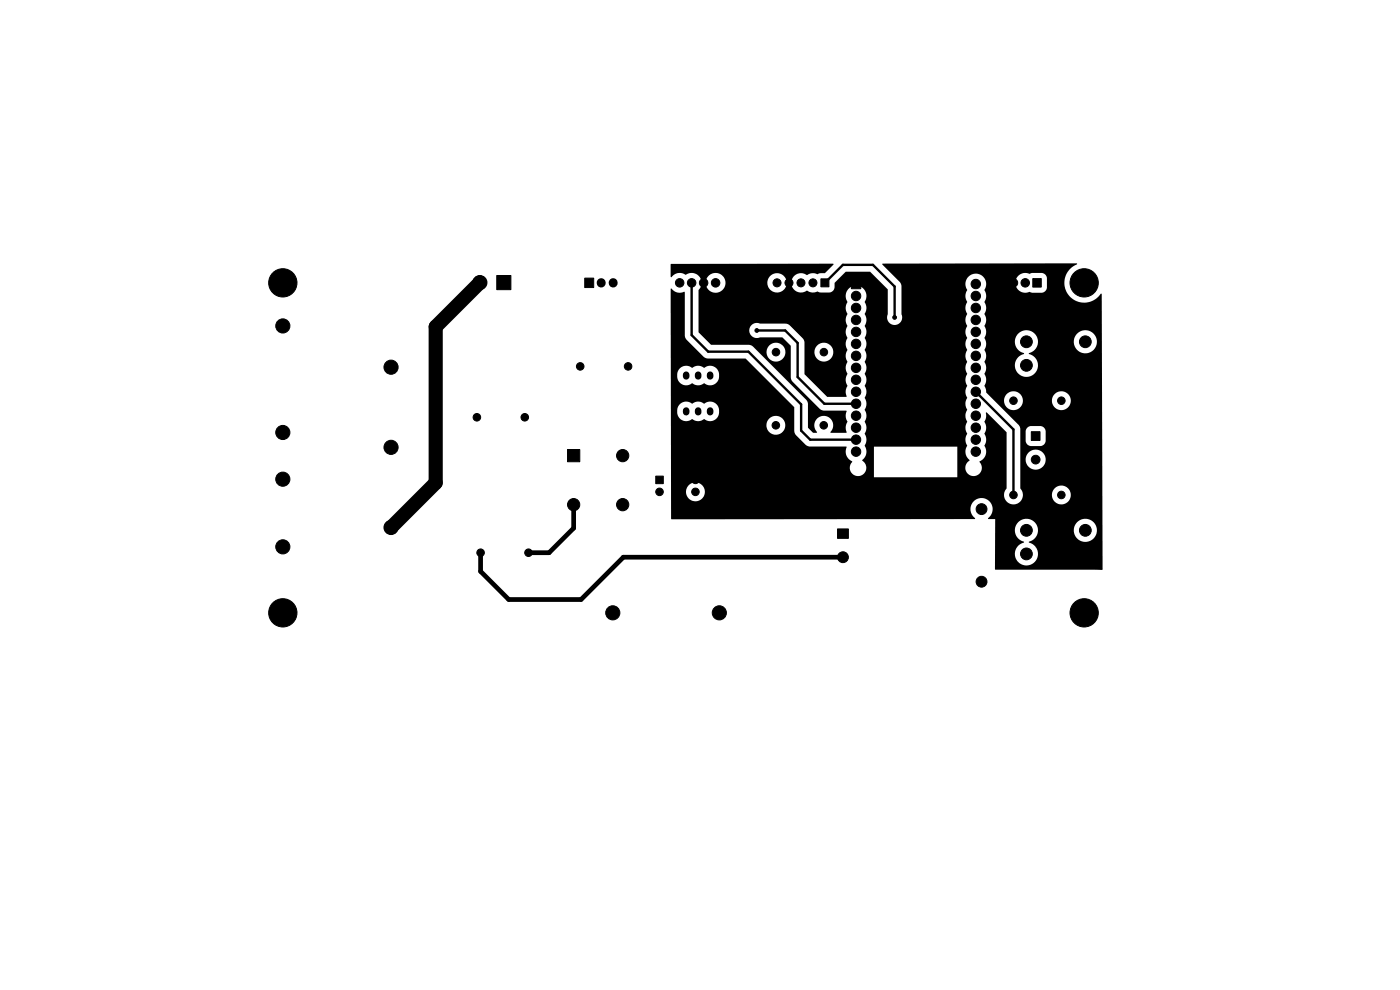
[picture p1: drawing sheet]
<svg xmlns="http://www.w3.org/2000/svg" width="297mm" height="210mm" viewBox="0 0 297 210" stroke-linecap="round" stroke-linejoin="round" font-family="sans-serif">
<g fill="#000" stroke="#000" stroke-width=".21">
<path d="M105.4 58.4h3v3h-3zM174.2 59.2h1.7v1.7h-1.7zM124 59h2v2h-2zM180.6 59.2h2v2h-2zM219.1 59.1h1.8v1.8h-1.8zM120.4 95.4h2.6v2.6h-2.6zM218.8 91.6h1.8v1.8h-1.8zM139.1 101h1.6v1.6h-1.6zM177.7 112.2h2.3v2h-2.3z"/>
<circle cx="58.4" cy="58.4" r=".4"/>
<circle cx="60" cy="60" r="3"/>
<circle cx="60" cy="57.7" r=".4"/>
<circle cx="61.6" cy="58.4" r=".4"/>
<circle cx="101.8" cy="59.9" r="1.5"/>
<circle cx="144.2" cy="60" r=".9"/>
<circle cx="146.7" cy="60" r=".9"/>
<circle cx="149.3" cy="60" r=".9"/>
<circle cx="151.8" cy="60" r=".9"/>
<circle cx="164.8" cy="60" r=".85"/>
<circle cx="167.4" cy="60" r=".85"/>
<circle cx="169.9" cy="60" r=".85"/>
<circle cx="172.5" cy="60" r=".85"/>
<circle cx="215" cy="60" r=".9"/>
<circle cx="217.5" cy="60" r=".9"/>
<circle cx="228.4" cy="58.4" r=".4"/>
<circle cx="230" cy="60" r="3"/>
<circle cx="230" cy="57.7" r=".4"/>
<circle cx="231.6" cy="58.4" r=".4"/>
<circle cx="57.7" cy="60" r=".4"/>
<circle cx="58.4" cy="61.6" r=".4"/>
<circle cx="60" cy="69.1" r="1.5"/>
<circle cx="60" cy="62.3" r=".4"/>
<circle cx="61.6" cy="61.6" r=".4"/>
<circle cx="62.2" cy="60" r=".4"/>
<circle cx="83" cy="77.9" r="1.5"/>
<circle cx="123.1" cy="77.7" r=".8"/>
<circle cx="133.2" cy="77.7" r=".8"/>
<circle cx="160.6" cy="70.1" r=".4"/>
<circle cx="164.6" cy="74.7" r=".8"/>
<circle cx="174.8" cy="74.7" r=".8"/>
<circle cx="181.6" cy="70.4" r="1"/>
<circle cx="181.6" cy="65.3" r="1"/>
<circle cx="181.6" cy="75.5" r="1"/>
<circle cx="181.6" cy="78" r="1"/>
<circle cx="181.6" cy="62.8" r="1"/>
<circle cx="181.6" cy="67.9" r="1"/>
<circle cx="181.6" cy="72.9" r="1"/>
<circle cx="189.8" cy="67.3" r=".4"/>
<circle cx="207" cy="60.2" r="1"/>
<circle cx="207" cy="78" r="1"/>
<circle cx="207" cy="65.3" r="1"/>
<circle cx="207" cy="67.9" r="1"/>
<circle cx="207" cy="75.5" r="1"/>
<circle cx="207" cy="62.8" r="1"/>
<circle cx="207" cy="72.9" r="1"/>
<circle cx="207" cy="70.4" r="1"/>
<circle cx="217.7" cy="77.5" r="1.25"/>
<circle cx="217.7" cy="72.5" r="1.25"/>
<circle cx="227.7" cy="60" r=".4"/>
<circle cx="228.4" cy="61.6" r=".4"/>
<circle cx="230" cy="62.3" r=".4"/>
<circle cx="230.2" cy="77.5" r="1.25"/>
<circle cx="230.2" cy="72.5" r="1.25"/>
<circle cx="231.6" cy="61.6" r=".4"/>
<circle cx="232.2" cy="60" r=".4"/>
<circle cx="60" cy="91.7" r="1.5"/>
<circle cx="83" cy="94.9" r="1.5"/>
<circle cx="101.2" cy="88.5" r=".8"/>
<circle cx="111.3" cy="88.5" r=".8"/>
<circle cx="132.1" cy="96.7" r="1.3"/>
<circle cx="164.6" cy="90.2" r=".8"/>
<circle cx="174.8" cy="90.2" r=".8"/>
<circle cx="181.6" cy="93.3" r="1"/>
<circle cx="181.6" cy="80.6" r="1"/>
<circle cx="181.6" cy="85.6" r="1"/>
<circle cx="181.6" cy="90.7" r="1"/>
<circle cx="181.6" cy="95.8" r="1"/>
<circle cx="181.6" cy="83.1" r="1"/>
<circle cx="181.6" cy="88.2" r="1"/>
<circle cx="207" cy="85.6" r="1"/>
<circle cx="207" cy="80.6" r="1"/>
<circle cx="207" cy="88.2" r="1"/>
<circle cx="207" cy="90.7" r="1"/>
<circle cx="207" cy="83.1" r="1"/>
<circle cx="207" cy="95.8" r="1"/>
<circle cx="207" cy="93.3" r="1"/>
<circle cx="215" cy="85" r=".8"/>
<circle cx="219.7" cy="97.5" r=".92"/>
<circle cx="225.2" cy="85" r=".8"/>
<circle cx="60" cy="116" r="1.5"/>
<circle cx="60" cy="101.7" r="1.5"/>
<circle cx="83" cy="111.9" r="1.5"/>
<circle cx="102" cy="117.2" r=".8"/>
<circle cx="112.1" cy="117.2" r=".8"/>
<circle cx="121.7" cy="107.1" r="1.3"/>
<circle cx="132.1" cy="107.1" r="1.3"/>
<circle cx="139.9" cy="104.3" r=".8"/>
<circle cx="147.5" cy="101.8" r=".8"/>
<circle cx="147.5" cy="104.3" r=".8"/>
<circle cx="178.8" cy="118.2" r="1.15"/>
<circle cx="208.2" cy="108" r="1.15"/>
<circle cx="215" cy="105" r=".8"/>
<circle cx="217.7" cy="117.5" r="1.25"/>
<circle cx="217.7" cy="112.5" r="1.25"/>
<circle cx="225.2" cy="105" r=".8"/>
<circle cx="230.3" cy="117.5" r="1.25"/>
<circle cx="230.3" cy="112.5" r="1.25"/>
<circle cx="57.7" cy="130" r=".4"/>
<circle cx="58.4" cy="128.4" r=".4"/>
<circle cx="58.4" cy="131.6" r=".4"/>
<circle cx="60" cy="130" r="3"/>
<circle cx="60" cy="127.8" r=".4"/>
<circle cx="60" cy="132.2" r=".4"/>
<circle cx="61.6" cy="128.4" r=".4"/>
<circle cx="61.6" cy="131.6" r=".4"/>
<circle cx="62.3" cy="130" r=".4"/>
<circle cx="130" cy="130" r="1.5"/>
<circle cx="152.6" cy="130" r="1.5"/>
<circle cx="208.2" cy="123.4" r="1.15"/>
<circle cx="227.8" cy="130" r=".4"/>
<circle cx="228.4" cy="128.4" r=".4"/>
<circle cx="228.4" cy="131.6" r=".4"/>
<circle cx="230" cy="130" r="3"/>
<circle cx="230" cy="127.8" r=".4"/>
<circle cx="230" cy="132.2" r=".4"/>
<circle cx="231.6" cy="128.4" r=".4"/>
<circle cx="231.6" cy="131.6" r=".4"/>
<circle cx="232.2" cy="130" r=".4"/>
</g>
<path d="M145.6 79.5v.3M148.1 79.5v.3M150.6 79.5v.3M145.6 87.1v.3M148.1 87.1v.3M150.6 87.1v.3" fill="none" stroke="#000" stroke-width="1.4"/>
<path d="M127.5 60h.1M130.1 60h.1" fill="none" stroke="#000" stroke-width="1.9"/>
<path d="M102 117.2v4l5.9 6h15.4l8.9-9h46.6M121.7 107.1v4.9l-5.2 5.2h-4.4" fill="none" stroke="#000" stroke-width="1"/>
<path d="M101.8 59.9l-9.4 9.4v33.1l-9.4 9.5" fill="none" stroke="#000" stroke-width="3"/>
<path d="M146.7 60v11.1l3.5 3.5h8.6l11.2 11.2v5.5l1.9 2h9.7M175 60l3.8-3.8h6.4l4.6 4.6v6.5M160.6 70.1h6l2.6 2.6v7.3l5.7 5.6h6.7M207 83.1l8 8v13.9" fill="none" stroke="#000" stroke-width=".51"/>
<path d="M142.3 56h34.5l-1.8 1.9-1 .1a.87 .87 0 0 1-1.1 0 2.41 2.41 0 0 0-1.7 .4 2.09 2.09 0 0 0-2.8 .3 2.09 2.09 0 0 0 .1 2.8 2.09 2.09 0 0 0 2.8 .2 2.28 2.28 0 0 0 2.2 .2l.5 .1h2a1.2 1.2 0 0 0 1.1-1.1v-.9l2.3-2.4h5.2l3.7 3.8v5.3a1.61 1.61 0 0 0 1.5 2.2 1.61 1.61 0 0 0 1.4-2.3v-6.3l-.4-.6-3.6-3.6v-.2h41.2l.1 .2a4.2 4.2 0 0 0-1.8 6.5 4.2 4.2 0 0 0 6.8-.3l.2 .1 .2 58.4h-22.8v-3.3h4.2v.3a2.48 2.48 0 0 0 4.2 1.5 2.48 2.48 0 0 0-1.3-4.3l.3-.2a2.46 2.46 0 0 0 1.7-2.3h7.6v.3a2.46 2.46 0 0 0 3.9 1.7 2.46 2.46 0 0 0-.3-4.2 2.46 2.46 0 0 0-3.6 2.2h-7.6v-.3a2.47 2.47 0 0 0-4.2-1.5 2.47 2.47 0 0 0 1.3 4.3l-.1 .1a2.49 2.49 0 0 0-1.9 2.4h-4.2v-7.4h-1.4l-.1-.1a2.39 2.39 0 0 0 .4-3.6 2.39 2.39 0 0 0-3.6 0 2.39 2.39 0 0 0 .5 3.6l-.2 .1h-64.3v-5.8h3.1v.3a2.01 2.01 0 0 0 3.2 1.4 2.01 2.01 0 0 0-.2-3.4 2.01 2.01 0 0 0-3 1.7h-3.1l-.1-14.1h20.3v.3a2.01 2.01 0 0 0 3.2 1.4 2.01 2.01 0 0 0-.3-3.5 2.01 2.01 0 0 0-2.9 1.8h-20.3v-2.7h1.4v.2a2 2 0 0 0 3.2 1.2 2.16 2.16 0 0 0 2.5 0 2.04 2.04 0 0 0 3-.8 2.04 2.04 0 0 0-1.3-2.9h-.8l-.8 .4a2.37 2.37 0 0 0-2.7 0 1.9 1.9 0 0 0-3.1 1.4v.5h-1.4v-7.6h1.4a1.99 1.99 0 0 0 3.2 1.4 2.16 2.16 0 0 0 2.5 0 2.04 2.04 0 0 0 3-.8 2.04 2.04 0 0 0-1.3-2.9 2.72 2.72 0 0 0-1.8 .4 2.16 2.16 0 0 0-2.5 0 1.94 1.94 0 0 0-2.2-.1 1.94 1.94 0 0 0-.9 2h-1.4v-18.7a2.69 2.69 0 0 0 3 .7v9.6l.4 .7 3.5 3.4 .9 .4 8.1 .1 10.3 10.2 .1 5.5 .3 .5 2.1 2.1 .8 .3 7.8 .1a2.48 2.48 0 0 0 1.2 3.2 1.77 1.77 0 0 0 .1 2.6 1.77 1.77 0 0 0 2.6-.4 1.77 1.77 0 0 0-.6-2.5l.1-.1a2.2 2.2 0 0 0 .5-2.9h1.9v6.5h17.7v-1.8h1.7v.2a1.79 1.79 0 0 0 2.7 1.1 1.79 1.79 0 0 0 .3-2.8 2.36 2.36 0 0 0 1.1-3.4 2.57 2.57 0 0 0 0-2.6 2.47 2.47 0 0 0 0-2.5l.2-.6v-1.2l.2-.1 4.2 4.2v11.9a2.01 2.01 0 0 0 .7 3.2 2.01 2.01 0 0 0 2.8-1.8h6.2v.3a2.01 2.01 0 0 0 3.1 1.3 2.01 2.01 0 0 0-.2-3.4 2.01 2.01 0 0 0-2.9 1.8h-6.2l-.2-.8-.3-.6v-6.1h1.1v.3a2.13 2.13 0 0 0 3.3 1.4 2.13 2.13 0 0 0-.2-3.6 2.13 2.13 0 0 0-3.1 1.9h-1.1v-4l1.1 .1a1.2 1.2 0 0 0 1.1 1h2.1a1.2 1.2 0 0 0 1-1.1v-2.1a1.2 1.2 0 0 0-1.1-1h-2.1a1.2 1.2 0 0 0-1 1.1v2h-1.1l-.1-2.6-.2-.6-5.2-5.3h2a2.01 2.01 0 0 0 2 2 2.01 2.01 0 0 0 2-2h6.2v.3a2.01 2.01 0 0 0 3.1 1.3 2.01 2.01 0 0 0-.2-3.4 2.01 2.01 0 0 0-2.9 1.8h-6.2v-.3a2.01 2.01 0 0 0-2.1-1.7 2.01 2.01 0 0 0-1.9 2h-2l-1.8-1.7-.4-1.4a2.6 2.6 0 0 0 .1-2.7 2.16 2.16 0 0 0 .2-1.7h6.2v.3a2.48 2.48 0 0 0 4.2 1.5 2.48 2.48 0 0 0-1.3-4.3l.1-.1a2.49 2.49 0 0 0 1.9-2.4h7.6v.3a2.46 2.46 0 0 0 3.9 1.7 2.46 2.46 0 0 0-.3-4.2 2.46 2.46 0 0 0-3.6 2.2h-7.6v-.3a2.47 2.47 0 0 0-4.2-1.5 2.47 2.47 0 0 0 1.3 4.3l-.1 .1a2.49 2.49 0 0 0-1.9 2.4h-6.2l-.2-.7a2.68 2.68 0 0 0 0-2.7 2.55 2.55 0 0 0 0-2.5 2.48 2.48 0 0 0 0-2.5 2.47 2.47 0 0 0 0-2.6 2.47 2.47 0 0 0 0-2.5 2.57 2.57 0 0 0 0-2.6l.2-.6 .1-.8h6.2v.3a2.22 2.22 0 0 0 3.1 1.7l.5 .1h2a1.19 1.19 0 0 0 1.1-1.1v-2.1a1.2 1.2 0 0 0-1.1-1h-2.1a1.16 1.16 0 0 1-1.3 0 2.11 2.11 0 0 0-2.2 2.1h-6.2a2.24 2.24 0 0 0-3.1-1.8 2.24 2.24 0 0 0-.9 3.4 2.47 2.47 0 0 0 0 2.5 2.47 2.47 0 0 0 0 2.6 2.57 2.57 0 0 0 0 2.5 2.47 2.47 0 0 0 0 2.5 2.47 2.47 0 0 0 0 2.6 2.47 2.47 0 0 0 0 2.5 2.47 2.47 0 0 0 0 2.6 2.47 2.47 0 0 0 0 2.5 2.47 2.47 0 0 0 0 2.5 2.47 2.47 0 0 0 0 2.6 2.47 2.47 0 0 0 0 2.5 2.47 2.47 0 0 0 0 2.6 2.47 2.47 0 0 0 0 2.5 2.44 2.44 0 0 0 .5 3.1l-.1 .1a1.75 1.75 0 0 0-.8 1.6h-1.7v-4.7h-19.6v-.1a2.66 2.66 0 0 0 0-2.7 2.47 2.47 0 0 0 0-2.5 2.5 2.5 0 0 0 0-2.6 2.55 2.55 0 0 0 0-2.5 2.47 2.47 0 0 0 0-2.5 2.57 2.57 0 0 0 0-2.6 2.47 2.47 0 0 0 0-2.5 2.53 2.53 0 0 0 0-2.6 2.55 2.55 0 0 0 0-2.5 2.48 2.48 0 0 0 0-2.5 2.47 2.47 0 0 0 0-2.6 2.47 2.47 0 0 0 0-2.5 2.23 2.23 0 0 0-2-3.4 2.23 2.23 0 0 0-1.7 3.5 2.47 2.47 0 0 0 0 2.6 2.57 2.57 0 0 0 0 2.5 2.47 2.47 0 0 0 0 2.5 2.47 2.47 0 0 0 0 2.6 2.47 2.47 0 0 0 0 2.5 2.47 2.47 0 0 0 0 2.6 2.47 2.47 0 0 0 0 2.5 3 3 0 0 0-.2 2.3h-4.1l-4.8-4.8v-4.7h2.1v.3a2.01 2.01 0 0 0 3.1 1.3 2.01 2.01 0 0 0-.2-3.4 2.01 2.01 0 0 0-2.9 1.8h-2.1v-2.1l-.2-.5-3.2-3.3-.8-.2h-5.3a1.61 1.61 0 0 0-2.3 1.5 1.61 1.61 0 0 0 2.3 1.5h4.8l1.7 1.7 .1 6.6 .1 .7 6.1 6.2 .7 .3h4.8l.1 .2a2.51 2.51 0 0 0 .2 2.2 3 3 0 0 0-.2 2.3h-3.4a2.03 2.03 0 0 0 .2-2.8 2.03 2.03 0 0 0-2.7-.4 2.03 2.03 0 0 0-.6 2.7l.2 .5h-.8l-1.1-1.1v-5l-.3-.8-10.2-10.2h1.7v.3a2.01 2.01 0 0 0 3.2 1.3 2.01 2.01 0 0 0-.3-3.4 2.01 2.01 0 0 0-2.9 1.8h-1.7l-1.2-1.3-.7-.2-8.2-.1-2.6-2.6v-8.9l.5-.8 .1-.8h.9v.3a2.11 2.11 0 0 0 2.3 1.8 2.11 2.11 0 0 0 1.9-2.1h8.9v.3a2.06 2.06 0 0 0 3.2 1.4 2.06 2.06 0 0 0-.2-3.5 2.06 2.06 0 0 0-3 1.8h-8.9v-.3a2.11 2.11 0 0 0-2.2-1.8 2.11 2.11 0 0 0-2 2.1h-.9v-.3a2.19 2.19 0 0 0-3.4-1.4 2.2 2.2 0 0 0-3 .5l-.1-.1z" fill="#000"/>
</svg>
